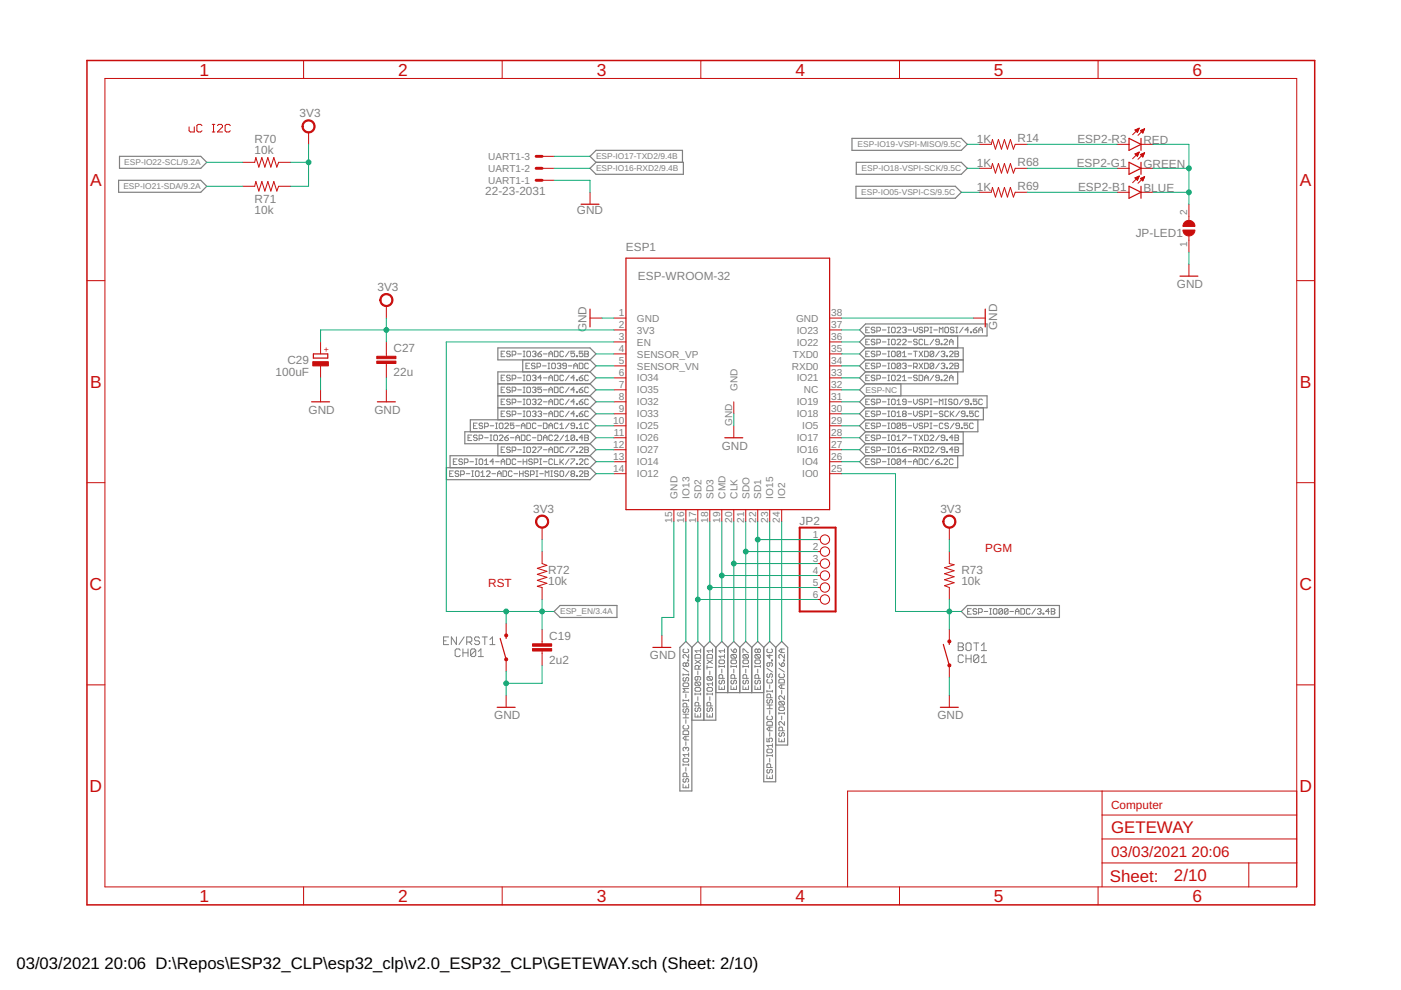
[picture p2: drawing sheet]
<svg xmlns="http://www.w3.org/2000/svg" width="297mm" height="210mm" viewBox="0 0 297 210" stroke-linecap="round" stroke-linejoin="round" font-family="sans-serif">
<defs><g id="words">
<g font-size="3.7" fill="#c90d0c">
<text x="42.3" y="16">1</text>
<text x="84.4" y="16">2</text>
<text x="126.5" y="16">3</text>
<text x="168.6" y="16">4</text>
<text x="210.7" y="16">5</text>
<text x="252.9" y="16">6</text>
<text x="19.1" y="39.4">A</text>
<text x="275.6" y="39.4">A</text>
<text x="19.1" y="82.2">B</text>
<text x="275.6" y="82.2">B</text>
<text x="19" y="125.1">C</text>
<text x="275.5" y="125.1">C</text>
<text x="19" y="167.9">D</text>
<text x="275.5" y="167.9">D</text>
<text x="42.3" y="191.2">1</text>
<text x="84.4" y="191.2">2</text>
<text x="126.5" y="191.2">3</text>
<text x="168.6" y="191.2">4</text>
<text x="210.7" y="191.2">5</text>
<text x="252.9" y="191.2">6</text>
</g>
<g font-size="3.6" fill="#c90d0c">
<text x="235.6" y="176.6">GETEWAY</text>
<text x="235.3" y="186.9">Sheet:</text>
<text x="248.9" y="186.8">2/10</text>
</g>
<g font-size="3.5">
<text x="3.5" y="205.4">03/03/2021</text>
<text x="22.2" y="205.4">20:06 D:\Repos\ESP32_CLP\esp32_clp\v2.0_ESP32_CLP\GETEWAY.sch (Sheet: 2/10)</text>
</g>
<g font-size="3.2" fill="#c90d0c">
<text x="235.6" y="181.7">03/03/2021</text>
<text x="252.6" y="181.7">20:06</text>
</g>
<g font-size="2.5" fill="#808080">
<text x="63.5" y="24.9">3V3</text>
<text x="54" y="32.6">10k</text>
<text x="54" y="30.4">R70</text>
<text x="207.1" y="30.4">1K</text>
<text x="207.1" y="35.4">1K</text>
<text x="215.7" y="30.1">R14</text>
<text x="215.7" y="35.2">R68</text>
<text x="228.3" y="35.4">ESP2-G1</text>
<text x="228.4" y="30.4">ESP2-R3</text>
<text x="242.4" y="30.5">RED</text>
<text x="242.4" y="35.6">GREEN</text>
<text x="102.9" y="41.4">22-23-2031</text>
<text x="207.1" y="40.5">1K</text>
<text x="215.7" y="40.2">R69</text>
<text x="228.6" y="40.5">ESP2-B1</text>
<text x="242.4" y="40.6">BLUE</text>
<text x="54" y="45.3">10k</text>
<text x="54" y="43.1">R71</text>
<text x="122.3" y="45.3">GND</text>
<text x="132.7" y="53.2">ESP1</text>
<text x="240.8" y="50.2">JP-LED1</text>
<text x="135.3" y="59.3">ESP-WROOM-32</text>
<text x="80" y="61.7">3V3</text>
<text x="249.5" y="61.1">GND</text>
<text x="124.3" y="70.4" transform="rotate(-90 124.3 70.4)">GND</text>
<text x="211.4" y="70" transform="rotate(-90 211.4 70)">GND</text>
<text x="61" y="77.1">C29</text>
<text x="83.4" y="74.7">C27</text>
<text x="58.4" y="79.6">100uF</text>
<text x="83.4" y="79.7">22u</text>
<text x="65.4" y="87.7">GND</text>
<text x="79.4" y="87.7">GND</text>
<text x="153" y="95.4">GND</text>
<text x="113" y="108.7">3V3</text>
<text x="169.5" y="111.2">JP2</text>
<text x="199.4" y="108.7">3V3</text>
<text x="116.2" y="124.1">10k</text>
<text x="116.2" y="121.8">R72</text>
<text x="203.8" y="124.1">10k</text>
<text x="203.8" y="121.8">R73</text>
<text x="116.5" y="135.6">C19</text>
<text x="116.5" y="140.7">2u2</text>
<text x="137.8" y="139.8">GND</text>
<text x="104.8" y="152.5">GND</text>
<text x="198.7" y="152.5">GND</text>
</g>
<g font-size="2.5" fill="#c90d0c">
<text x="208.9" y="116.9">PGM</text>
<text x="103.5" y="124.6">RST</text>
<text x="235.6" y="171.5">Computer</text>
</g>
<g font-size="2.1" fill="#808080">
<text x="103.5" y="33.9">UART1-3</text>
<text x="103.5" y="39">UART1-1</text>
<text x="103.5" y="36.4">UART1-2</text>
<text x="251.7" y="45.5" transform="rotate(-90 251.7 45.5)">2</text>
<text x="251.7" y="52.5" transform="rotate(-90 251.7 52.5)">1</text>
<text x="131.2" y="67.1">1</text>
<text x="131.2" y="69.6">2</text>
<text x="135.1" y="68.2">GND</text>
<text x="135.1" y="70.7">3V3</text>
<text x="168.8" y="68.2">GND</text>
<text x="168.9" y="70.7">IO23</text>
<text x="176.2" y="67.1">38</text>
<text x="176.2" y="69.6">37</text>
<text x="131.2" y="72.1">3</text>
<text x="131.2" y="74.7">4</text>
<text x="131.2" y="77.2">5</text>
<text x="135.1" y="73.3">EN</text>
<text x="135.1" y="75.8">SENSOR_VP</text>
<text x="168.1" y="75.8">TXD0</text>
<text x="168.9" y="73.3">IO22</text>
<text x="176.2" y="72.1">36</text>
<text x="176.2" y="74.7">35</text>
<text x="176.2" y="77.2">34</text>
<text x="131.2" y="79.8">6</text>
<text x="131.2" y="82.3">7</text>
<text x="135.1" y="78.3">SENSOR_VN</text>
<text x="135.1" y="80.9">IO34</text>
<text x="135.1" y="83.4">IO35</text>
<text x="156.3" y="82.9" transform="rotate(-90 156.3 82.9)">GND</text>
<text x="167.9" y="78.3">RXD0</text>
<text x="168.9" y="80.9">IO21</text>
<text x="170.5" y="83.4">NC</text>
<text x="176.2" y="79.8">33</text>
<text x="176.2" y="82.3">32</text>
<text x="130" y="89.9">10</text>
<text x="131.2" y="84.8">8</text>
<text x="131.2" y="87.4">9</text>
<text x="135.1" y="86">IO32</text>
<text x="135.1" y="88.5">IO33</text>
<text x="168.9" y="86">IO19</text>
<text x="168.9" y="88.5">IO18</text>
<text x="176.2" y="84.8">31</text>
<text x="176.2" y="87.4">30</text>
<text x="176.2" y="89.9">29</text>
<text x="130" y="95">12</text>
<text x="130.1" y="92.5">11</text>
<text x="135.1" y="91">IO25</text>
<text x="135.1" y="93.6">IO26</text>
<text x="155.2" y="90.3" transform="rotate(-90 155.2 90.3)">GND</text>
<text x="168.9" y="93.6">IO17</text>
<text x="170.1" y="91">IO5</text>
<text x="176.2" y="92.5">28</text>
<text x="176.2" y="95">27</text>
<text x="130" y="97.5">13</text>
<text x="130" y="100.1">14</text>
<text x="135.1" y="96.1">IO27</text>
<text x="135.1" y="98.7">IO14</text>
<text x="135.1" y="101.2">IO12</text>
<text x="168.9" y="96.1">IO16</text>
<text x="170.1" y="98.7">IO4</text>
<text x="170.1" y="101.2">IO0</text>
<text x="176.2" y="97.5">26</text>
<text x="176.2" y="100.1">25</text>
<text x="143.6" y="105.7" transform="rotate(-90 143.6 105.7)">GND</text>
<text x="146.2" y="105.7" transform="rotate(-90 146.2 105.7)">IO13</text>
<text x="148.7" y="105.7" transform="rotate(-90 148.7 105.7)">SD2</text>
<text x="151.3" y="105.7" transform="rotate(-90 151.3 105.7)">SD3</text>
<text x="153.8" y="105.7" transform="rotate(-90 153.8 105.7)">CMD</text>
<text x="156.3" y="105.7" transform="rotate(-90 156.3 105.7)">CLK</text>
<text x="158.9" y="105.7" transform="rotate(-90 158.9 105.7)">SDO</text>
<text x="161.4" y="105.7" transform="rotate(-90 161.4 105.7)">SD1</text>
<text x="164" y="105.7" transform="rotate(-90 164 105.7)">IO15</text>
<text x="166.5" y="105.7" transform="rotate(-90 166.5 105.7)">IO2</text>
<text x="142.5" y="110.8" transform="rotate(-90 142.5 110.8)">15</text>
<text x="145.1" y="110.8" transform="rotate(-90 145.1 110.8)">16</text>
<text x="147.6" y="110.8" transform="rotate(-90 147.6 110.8)">17</text>
<text x="150.1" y="110.8" transform="rotate(-90 150.1 110.8)">18</text>
<text x="152.7" y="110.8" transform="rotate(-90 152.7 110.8)">19</text>
<text x="155.2" y="110.8" transform="rotate(-90 155.2 110.8)">20</text>
<text x="157.8" y="110.8" transform="rotate(-90 157.8 110.8)">21</text>
<text x="160.3" y="110.8" transform="rotate(-90 160.3 110.8)">22</text>
<text x="162.8" y="110.8" transform="rotate(-90 162.8 110.8)">23</text>
<text x="165.4" y="110.8" transform="rotate(-90 165.4 110.8)">24</text>
<text x="172.4" y="114">1</text>
<text x="172.4" y="116.6">2</text>
<text x="172.4" y="119.1">3</text>
<text x="172.4" y="121.7">4</text>
<text x="172.4" y="124.2">5</text>
<text x="172.4" y="126.7">6</text>
</g>
<g font-size="1.8" fill="#808080">
<text x="26.3" y="35.1">ESP-IO22-SCL/9.2A</text>
<text x="126.4" y="33.8">ESP-IO17-TXD2/9.4B</text>
<text x="181.8" y="31.2">ESP-IO19-VSPI-MISO/9.5C</text>
<text x="26.2" y="40.1">ESP-IO21-SDA/9.2A</text>
<text x="126.4" y="36.3">ESP-IO16-RXD2/9.4B</text>
<text x="182.6" y="41.4">ESP-IO05-VSPI-CS/9.5C</text>
<text x="182.7" y="36.3">ESP-IO18-VSPI-SCK/9.5C</text>
<text x="183.5" y="83.3">ESP-NC</text>
<text x="118.7" y="130.3">ESP_EN/3.4A</text>
</g>
<text font-size="1.8" fill="#c90d0c" x="69.8" y="74.6" transform="rotate(-90 69.8 74.6)">+</text>
</g></defs>
<g fill="none" stroke="#808080" stroke-width=".21">
<path d="M106.3 75h.3M107 74.5h-.7v1.1h.7M107 79.5h-.7v1.2h.7M108.2 74.7l-.2-.2h-.4l-.2 .3 .2 .2h.4l.2 .4-.2 .2h-.4l-.2-.2M108.2 79.7l-.2-.2h-.4l-.2 .4 .2 .2h.4l.2 .4-.2 .2h-.4l-.2-.2M108.6 75.2h.6l.2-.2v-.3l-.2-.2h-.6v1.1M109.7 75h.8M110.9 74.5h.4M110.9 75.6h.4M110.9 79.5h.4M111.1 74.5v1.1M111.1 79.5v1.2"/>
<path d="M111.5 77.6h.4M111.9 74.5h.4l.2 .2v.7l-.2 .2h-.4l-.2-.2v-.7zM111.9 79.5h.4l.2 .2v.8l-.2 .2h-.4l-.2-.2v-.8zM112.3 77h-.8v1.2h.8M112.9 74.7l.2-.2h.4l.1 .2-.1 .3M112.9 79.7l.2-.2h.4l.1 .2-.1 .4M113.3 75h.2M113.5 75l.1 .2-.1 .4h-.4l-.2-.2M113.5 77.2l-.2-.2h-.4l-.2 .2 .2 .4h.4l.2 .2-.2 .4h-.4l-.2-.2M113.9 77.8h.5l.2-.2v-.4l-.2-.2h-.5v1.2M114 75h.6l.2 .4-.2 .2h-.4l-.2-.2zM114.8 74.5l-.8 .5"/>
<path d="M115 77.6h.8M115.2 75h.8M116.2 77h.4M116.2 78.2h.4M116.4 75h.8M116.4 75.6v-.8l.4-.3 .4 .3v.8M116.4 77v1.2M117 77.2l.2-.2h.3l.3 .2v.8l-.3 .2h-.3l-.2-.2zM117.5 74.5h.6l.2 .2v.7l-.2 .2h-.6zM117.5 79.5h.6l.2 .2v.8l-.2 .2h-.6zM118.1 77.2l.2-.2h.4l.2 .2-.2 .4M118.5 77.6h.2"/>
<path d="M118.7 77.6l.2 .2-.2 .4h-.4l-.2-.2M119.5 74.7l-.2-.2h-.4l-.2 .2v.7l.2 .2h.4l.2-.2M119.5 79.7l-.2-.2h-.4l-.2 .2v.8l.2 .2h.4l.2-.2M120.1 77.6h-.6l-.2-.2 .2-.4h.4l.2 .2v.8l-.2 .2h-.4l-.2-.2M120.5 77.6h.7M120.7 74.5l-.8 1.1M120.7 79.5l-.8 1.2M121.6 78.2v-.8l.4-.4 .4 .4v.8M121.6 77.6h.8M121.8 74.5h-.7v.5l.4-.2 .3 .2v.4l-.2 .2h-.4l-.1-.2M122.2 75.4h.2v.2h-.2zM122.8 77h.6l.2 .2v.8l-.2 .2h-.6z"/>
<path d="M123.6 74.5h-.8v.5l.4-.2 .4 .2v.4l-.2 .2h-.4l-.2-.2M123.6 79.5l-.8 .6M124 74.5h.6l.2 .2-.2 .3 .2 .4-.2 .2h-.6zM124 75h.6M124.8 77.2l-.2-.2h-.4l-.2 .2v.8l.2 .2h.4l.2-.2M124.8 79.7l-.2-.2h-.4l-.2 .2v.8l.2 .2h.4l.2-.2M183.6 75h.3M183.6 77.6h.3M183.6 72.5h.3M183.6 70h.3M184.3 74.5h-.7v1.1h.7M184.3 77h-.7v1.2h.7"/>
<path d="M184.3 79.5h-.7v1.2h.7M184.3 69.4h-.7v1.1h.7M184.3 71.9h-.7v1.2h.7M185.5 74.7l-.2-.2h-.4l-.2 .2 .2 .3h.4l.2 .2-.2 .4h-.4l-.2-.2M185.5 77.2l-.2-.2h-.4l-.2 .2 .2 .4h.4l.2 .2-.2 .4h-.4l-.2-.2M185.5 79.7l-.2-.2h-.4l-.2 .2 .2 .4h.4l.2 .2-.2 .4h-.4l-.2-.2M185.5 69.6l-.2-.2h-.4l-.2 .2 .2 .4h.4l.2 .2-.2 .3h-.4l-.2-.1M185.5 72.1l-.2-.2h-.4l-.2 .2 .2 .4h.4l.2 .2-.2 .4h-.4l-.2-.2M185.9 75.2h.6l.2-.2v-.3l-.2-.2h-.6v1.1M185.9 77.8h.6l.2-.2v-.4l-.2-.2h-.6v1.2M185.9 70.2h.6l.2-.2v-.4l-.2-.2h-.6v1.1M185.9 72.7h.6l.2-.2v-.4l-.2-.2h-.6v1.2"/>
<path d="M187.1 75h.8M187.1 77.6h.8M187.1 72.5h.8M187.1 70h.8M188.2 74.5h.4M188.2 75.6h.4M188.2 77h.4M188.2 78.2h.4M188.2 79.5h.4M188.2 71.9h.4M188.2 73.1h.4M188.2 69.4h.4"/>
<path d="M188.2 70.5h.4M188.4 69.4v1.1M188.4 71.9v1.2M188.4 74.5v1.1M188.4 77v1.2M188.4 79.5v1.2M189 74.7l.2-.2h.4l.2 .2v.7l-.2 .2h-.4l-.2-.2zM189 77.2l.2-.2h.4l.2 .2v.8l-.2 .2h-.4l-.2-.2zM189 79.7l.2-.2h.4l.2 .2v.8l-.2 .2h-.4l-.2-.2zM189 69.6l.2-.2h.4l.2 .2v.8l-.2 .1h-.4l-.2-.1zM189 72.1l.2-.2h.4l.2 .2v.8l-.2 .2h-.4l-.2-.2zM190.2 79.7l.2-.2h.4l.2 .2v.2l-.8 .8h.8"/>
<path d="M190.2 69.6l.2-.2h.4l.2 .2v.2l-.8 .7h.8M190.2 72.1l.2-.2h.4l.2 .2v.2l-.8 .8h.8M191 74.7l-.2-.2h-.4l-.2 .2v.7M191 74.7v.7l-.2 .2h-.4l-.2-.2M191 77.2l-.2-.2h-.4l-.2 .2v.8M191 77.2v.8l-.2 .2h-.4l-.2-.2M191 77.2l-.8 .8M191 74.7l-.8 .7M191.3 75.6h.8M191.3 77.2l.2-.2h.4l.2 .2-.2 .4M191.3 69.6l.2-.2h.4l.2 .2-.2 .4M191.3 72.1l.2-.2h.4l.2 .2v.2l-.8 .8h.8"/>
<path d="M191.3 79.9l.4-.4v1.2M191.3 74.8l.4-.3v1.1M191.7 77.6h.2M191.7 70h.2M191.9 77.6l.2 .2-.2 .4h-.4l-.2-.2M191.9 70l.2 .2-.2 .3h-.4l-.2-.1M192.5 75h.8M192.5 77.6h.8M192.5 72.5h.8M192.5 70h.8M193.7 74.5h.8M193.7 77.8h.6l.2-.2v-.4l-.2-.2h-.6v1.2"/>
<path d="M193.7 69.4v.8l.4 .3 .4-.3v-.8M194.1 74.5v1.1M194.1 77.8l.4 .4M194.5 79.7l-.2-.2h-.4l-.2 .4 .2 .2h.4l.2 .4-.2 .2h-.4l-.2-.2M194.5 72.1l-.2-.2h-.4l-.2 .4 .2 .2h.4l.2 .4-.2 .2h-.4l-.2-.2M194.9 79.5h.6l.1 .2v.8l-.1 .2h-.6zM194.9 77l.7 1.2M194.9 74.5l.7 1.1M195.6 69.6l-.1-.2h-.4l-.2 .2 .2 .4h.4l.1 .2-.1 .3h-.4l-.2-.1M195.6 72.1l-.1-.2h-.4l-.2 .2v.8l.2 .2h.4l.1-.2M195.6 77l-.7 1.2M195.6 74.5l-.7 1.1"/>
<path d="M196 74.5h.6l.2 .2v.7l-.2 .2h-.6zM196 77h.6l.2 .2v.8l-.2 .2h-.6zM196 70.2h.6l.2-.2v-.4l-.2-.2h-.6v1.1M196 71.9v1.2h.8M197.2 69.4h.4M197.2 70.5h.4M197.4 69.4v1.1M198 74.7l-.2-.2h-.4l-.2 .2v.7M198 74.7v.7l-.2 .2h-.4l-.2-.2M198 77.2l-.2-.2h-.4l-.2 .2v.8M198 77.2v.8l-.2 .2h-.4l-.2-.2M198 77.2l-.8 .8"/>
<path d="M198 79.5l-.8 1.2M198 74.7l-.8 .7M198 71.9l-.8 1.2M198 70h.8M199.2 72.5h-.6l-.2-.2 .2-.4h.3l.3 .2v.8l-.3 .2h-.3l-.2-.2M199.2 70.5v-1.1l.3 .4 .4-.4v1.1M199.2 77l-.8 1.2M199.2 74.5l-.8 1.1M199.5 74.7l.2-.2h.4l.2 .2-.2 .3M199.5 77.2l.2-.2h.4l.2 .2-.2 .4M199.5 72.9h.2v.2h-.2zM199.9 75h.2"/>
<path d="M199.9 77.6h.2M200.1 75l.2 .2-.2 .4h-.4l-.2-.2M200.1 77.6l.2 .2-.2 .4h-.4l-.2-.2M200.1 79.7l.2-.2h.4l.2 .2v.2l-.8 .8h.8M200.1 72.1l.2-.2h.4l.2 .2v.2l-.8 .8h.8M200.5 69.4h.4l.2 .2v.8l-.2 .1h-.4l-.2-.1v-.8zM200.7 75.4h.2v.2h-.2zM200.7 78h.2v.2h-.2zM201.3 74.7l.2-.2h.4l.2 .2v.1l-.8 .8h.8M201.3 77.2l.2-.2h.4l.2 .2v.2l-.8 .8h.8M201.3 73.1v-.8l.4-.4 .4 .4v.8M201.3 72.5h.8"/>
<path d="M202.3 69.6l-.2-.2h-.4l-.2 .2 .2 .4h.4l.2 .2-.2 .3h-.4l-.2-.1M202.5 74.5h.6l.1 .2-.1 .3 .1 .4-.1 .2h-.6zM202.5 75h.6M202.5 77h.6l.1 .2-.1 .4 .1 .4-.1 .2h-.6zM202.5 77.6h.6M202.6 69.4h.5M202.6 70.5h.5M202.8 69.4v1.1M204.2 69.4l-.8 1.1M205.4 70h-.8l.6-.6v1.1M205.8 70.4h.2v.1h-.2zM206.4 70h.5l.2 .4-.2 .1h-.4l-.1-.1z"/>
<path d="M207.1 69.4l-.7 .6M207.5 70.5v-.7l.4-.4 .4 .4v.7M207.5 70h.8M96.1 97.9h.4M96.1 99.8h-.8v1.2h.8M96.9 97.3h-.8v1.2h.8M98.1 97.5l-.2-.2h-.4l-.2 .4 .2 .2h.4l.2 .4-.2 .2h-.4l-.2-.2M98.4 98.1h.6l.2-.2v-.4l-.2-.2h-.6v1.2M99.2 92.8h.4M99.6 97.9h.8M100 92.2h-.8v1.2h.8M100 99.8h.4"/>
<path d="M100.2 99.8v1.2M100.4 90.3h.4M100.8 97.3h.4M100.8 98.5h.4M101 99.8h.4l.2 .3v.7l-.2 .2h-.4l-.2-.2v-.7zM101 97.3v1.2M101.2 89.7h-.8v1.2h.8M101.2 92.4l-.2-.2h-.4l-.2 .2 .2 .4h.4l.2 .2-.2 .4h-.4l-.2-.2M101.6 93h.6l.1-.2v-.4l-.1-.2h-.6v1.2M101.8 97.3h.4l.1 .2v.8l-.1 .2h-.4l-.2-.2v-.8zM102.3 89.9l-.1-.2h-.4l-.2 .2 .2 .4h.4l.1 .2-.1 .4h-.4l-.2-.2M102.7 90.5h.6l.2-.2v-.4l-.2-.2h-.6v1.2"/>
<path d="M102.7 92.8h.8M102.7 98.5h.8M102.7 97.7l.4-.4v1.2M103.9 90.3h.8M103.9 92.2h.4M103.9 93.4h.4M104.1 92.2v1.2M104.7 92.4l.2-.2h.4l.2 .2v.8l-.2 .2h-.4l-.2-.2zM104.7 97.9h-.8l.6-.6v1.2M105.1 89.7h.4M105.1 90.9h.4M105.1 97.9h.8"/>
<path d="M105.3 89.7v1.2M105.9 89.9l.1-.2h.4l.2 .2v.8l-.2 .2h-.4l-.1-.2zM105.9 92.4l.1-.2h.4l.2 .2v.2l-.7 .8h.7M106.3 98.5v-.8l.3-.4 .4 .4v.8M106.3 80.1h.3M106.3 82.7h.3M106.3 85.2h.3M106.3 87.7h.3M106.3 95.4h.3M106.3 97.9h.7M106.6 99.8h.6l.2 .3v.7l-.2 .2h-.6zM107 82.1h-.7v1.1h.7"/>
<path d="M107 84.6h-.7v1.2h.7M107 87.2h-.7v1.1h.7M107 94.8h-.7v1.1h.7M107 92.8h.6l.2 .4-.2 .2h-.4l-.2-.2zM107 89.9l.2-.2h.4l.2 .2v.2l-.8 .8h.8M107.4 97.3h.6l.2 .2v.8l-.2 .2h-.6zM107.8 92.2l-.8 .6M108.2 82.3l-.2-.2h-.4l-.2 .4 .2 .2h.4l.2 .4-.2 .1h-.4l-.2-.1M108.2 84.8l-.2-.2h-.4l-.2 .4 .2 .2h.4l.2 .4-.2 .2h-.4l-.2-.2M108.2 87.4l-.2-.2h-.4l-.2 .3 .2 .2h.4l.2 .4-.2 .2h-.4l-.2-.2M108.2 95l-.2-.2h-.4l-.2 .4 .2 .2h.4l.2 .4-.2 .1h-.4l-.2-.1M108.2 92.8h.8"/>
<path d="M108.6 80.3h.6l.2-.2v-.4l-.2-.2h-.6v1.2M108.6 82.9h.6l.2-.2v-.4l-.2-.2h-.6v1.1M108.6 85.4h.6l.2-.2v-.4l-.2-.2h-.6v1.2M108.6 87.9h.6l.2-.2v-.3l-.2-.2h-.6v1.1M108.6 95.5h.6l.2-.1v-.4l-.2-.2h-.6v1.1M109 89.7h-.8v.6l.4-.2 .4 .2v.4l-.2 .2h-.4l-.2-.2M109.4 97.5l-.2-.2h-.4l-.2 .2v.8l.2 .2h.4l.2-.2M109.4 93.4v-.8l.3-.4 .5 .4v.8M109.4 90.3h.8M109.4 92.8h.8M109.7 80.1h.8M109.7 82.7h.8"/>
<path d="M109.7 85.2h.8M109.7 87.7h.8M109.7 95.4h.8M109.7 97.9h.8M110.2 99.8v1.2M110.5 90.9v-.8l.4-.4 .4 .4v.8M110.5 90.3h.8M110.5 92.2h.6l.2 .2v.8l-.2 .2h-.6zM110.9 80.7h.4M110.9 82.1h.4M110.9 83.2h.4M110.9 84.6h.4"/>
<path d="M110.9 85.8h.4M110.9 87.2h.4M110.9 88.3h.4M110.9 94.8h.4M110.9 95.9h.4M110.9 97.9h.8M110.9 97.3v1.2M110.9 99.8v1.2M111.1 82.1v1.1M111.1 84.6v1.2M111.1 87.2v1.1M111.1 94.8v1.1"/>
<path d="M111.7 89.7h.6l.2 .2v.8l-.2 .2h-.6zM111.7 97.3v1.2M111.9 82.1h.4l.2 .2v.8l-.2 .1h-.4l-.2-.1v-.8zM111.9 84.6h.4l.2 .2v.8l-.2 .2h-.4l-.2-.2v-.8zM111.9 87.2h.4l.2 .2v.7l-.2 .2h-.4l-.2-.2v-.7zM111.9 94.8h.4l.2 .2v.8l-.2 .1h-.4l-.2-.1v-.8zM112.5 92.4l-.2-.2h-.4l-.2 .2v.8l.2 .2h.4l.2-.2M112.9 82.3l.2-.2h.4l.1 .2-.1 .4M112.9 84.8l.2-.2h.4l.1 .2-.1 .4M112.9 87.4l.2-.2h.4l.1 .2-.1 .3M112.9 95l.2-.2h.4l.1 .2v.2l-.7 .7h.7M112.9 97.5l-.2-.2h-.4l-.2 .4 .2 .2h.4l.2 .4-.2 .2h-.4l-.2-.2"/>
<path d="M112.9 92.8h.7M113.3 98.1h.6l.1-.2v-.4l-.1-.2h-.6v1.2M113.3 80.1h.2M113.3 82.7h.2M113.3 85.2h.2M113.3 87.7h.2M113.5 80.1l.1 .2-.1 .4h-.4l-.2-.2M113.5 82.7l.1 .2-.1 .3h-.4l-.2-.1M113.5 85.2l.1 .2-.1 .4h-.4l-.2-.2M113.5 87.7l.1 .2-.1 .4h-.4l-.2-.2M113.6 89.9l-.1-.2h-.4l-.2 .2v.8l.2 .2h.4l.1-.2M113.6 99.8h.4"/>
<path d="M113.9 99.8v1.2M114 92.2h.6l.2 .2v.8l-.2 .2h-.6zM114 94.8h.8v.2l-.8 .8v.1M114 84.8l.2-.2h.4l.2 .2v.2l-.8 .8h.8M114 87.4l.2-.2h.4l.2 .2-.2 .3M114 90.3h.8M114.4 87.7h.2M114.4 97.3h.4M114.4 98.5h.4M114.6 87.7l.2 .2-.2 .4h-.4l-.2-.2M114.6 97.3v1.2M114.8 82.1h-.8v.6l.4-.2 .4 .2v.4l-.2 .1h-.4l-.2-.1"/>
<path d="M114.8 80.1h-.8l.6-.6v1.2M115.2 80.1h.8M115.2 82.7h.8M115.2 89.7h.6l.2 .2v.8l-.2 .2h-.6zM115.2 85.2h.8M115.2 87.7h.8M115.2 93.4v-.8l.4-.4 .4 .4v.8M115.2 92.8h.8M115.2 95.4h.8M115.2 97.9h.8M116.4 80.7v-.8l.4-.4 .4 .4v.8M116.4 83.2v-.7l.4-.4 .4 .4v.7"/>
<path d="M116.4 85.8v-.8l.4-.4 .4 .4v.8M116.4 88.3v-.8l.4-.3 .4 .3v.8M116.4 90.9v-.8l.4-.4 .4 .4v.8M116.4 95.9v-.7l.4-.4 .4 .4v.7M116.4 80.1h.8M116.4 82.7h.8M116.4 85.2h.8M116.4 87.7h.8M116.4 90.3h.8M116.4 95.4h.8M116.8 99.8h.4M117 99.8v1.2"/>
<path d="M117.2 92.4l-.2-.2h-.4l-.2 .2v.8l.2 .2h.4l.2-.2M117.2 97.5l-.2-.2h-.4l-.2 .2v.8l.2 .2h.4l.2-.2M117.5 82.1h.6l.2 .2v.8l-.2 .1h-.6zM117.5 84.6h.6l.2 .2v.8l-.2 .2h-.6zM117.5 87.2h.6l.2 .2v.7l-.2 .2h-.6zM117.5 94.8h.6l.2 .2v.8l-.2 .1h-.6zM117.5 97.3v1.2h.8M117.5 92.4l.3-.2h.3l.2 .2v.2l-.8 .8h.8M118.3 89.9l-.2-.2h-.3l-.3 .2v.8l.3 .2h.3l.2-.2M118.7 97.3v1.2M118.7 90.9h.8M118.7 90.1l.4-.4v1.2"/>
<path d="M118.9 99.8h.4l.2 .3v.7l-.2 .2h-.4l-.2-.2v-.7zM118.9 97.9l.6 .6M119.5 84.8l-.2-.2h-.4l-.2 .2v.8l.2 .2h.4l.2-.2M119.5 82.3l-.2-.2h-.4l-.2 .2v.8l.2 .1h.4l.2-.1M119.5 87.4l-.2-.2h-.4l-.2 .2v.7l.2 .2h.4l.2-.2M119.5 95l-.2-.2h-.4l-.2 .2v.8l.2 .1h.4l.2-.1M119.5 92.2l-.8 1.2M119.5 97.3l-.8 .8M119.9 92.6l.4-.4v1.2M119.9 93.4h.8M120.7 82.1l-.8 1.1M120.7 84.6l-.8 1.2"/>
<path d="M120.7 87.2l-.8 1.1M120.7 89.7l-.8 1.2M120.7 94.8l-.8 1.1M120.7 97.3l-.8 1.2M120.7 99.8l-.8 1.2M121.1 94.8h.7v.2l-.7 .8v.1M121.1 97.3h.7v.2l-.7 .8v.2M121.8 90.3h-.6l-.1-.2 .1-.4h.4l.2 .2v.8l-.2 .2h-.4l-.1-.2M121.8 92.4l-.2-.2h-.4l-.1 .2v.8M121.8 92.4v.8l-.2 .2h-.4l-.1-.2M121.8 80.1h-.7l.5-.6v1.2M121.8 82.7h-.7l.5-.6v1.1"/>
<path d="M121.8 85.2h-.7l.5-.6v1.2M121.8 87.7h-.7l.5-.5v1.1M121.8 92.4l-.7 .8M122.2 80.5h.2v.2h-.2zM122.2 83.1h.2v.1h-.2zM122.2 85.6h.2v.2h-.2zM122.2 88.1h.2v.2h-.2zM122.2 90.7h.2v.2h-.2zM122.2 93.2h.2v.2h-.2zM122.2 95.8h.2v.1h-.2zM122.2 98.3h.2v.2h-.2zM122.8 80.1h.6l.2 .4-.2 .2h-.4l-.2-.2z"/>
<path d="M122.8 82.7h.6l.2 .4-.2 .1h-.4l-.2-.1zM122.8 85.2h.6l.2 .4-.2 .2h-.4l-.2-.2zM122.8 87.7h.6l.2 .4-.2 .2h-.4l-.2-.2zM122.8 95l.2-.2h.4l.2 .2v.2l-.8 .7h.8M122.8 97.5l.2-.2h.4l.2 .2v.2l-.8 .8h.8M122.8 90.1l.4-.4v1.2M122.8 90.9h.8M123.6 82.1l-.8 .6M123.6 84.6l-.8 .6M123.6 87.2l-.8 .5M123.6 92.8h-.8l.6-.6v1.2M124 92.2h.6l.2 .2-.2 .4 .2 .4-.2 .2h-.6z"/>
<path d="M124 94.8h.6l.2 .2-.2 .4 .2 .4-.2 .1h-.6zM124 99.8h.6l.2 .3-.2 .3 .2 .4-.2 .2h-.6zM124 92.8h.6M124 95.4h.6M124.8 97.5l-.2-.2h-.4l-.2 .2v.8l.2 .2h.4l.2-.2M124.8 82.3l-.2-.2h-.4l-.2 .2v.8l.2 .1h.4l.2-.1M124.8 84.8l-.2-.2h-.4l-.2 .2v.8l.2 .2h.4l.2-.2M124.8 87.4l-.2-.2h-.4l-.2 .2v.7l.2 .2h.4l.2-.2M124.8 89.9l-.2-.2h-.4l-.2 .2v.8l.2 .2h.4l.2-.2M183.6 80.1h.3M183.6 85.2h.3M183.6 87.7h.3"/>
<path d="M183.6 90.3h.3M183.6 92.8h.3M183.6 95.4h.3M183.6 97.9h.3M184.3 84.6h-.7v1.2h.7M184.3 87.2h-.7v1.1h.7M184.3 89.7h-.7v1.2h.7M184.3 92.2h-.7v1.2h.7M184.3 94.8h-.7v1.1h.7M184.3 97.3h-.7v1.2h.7M185.5 84.8l-.2-.2h-.4l-.2 .2 .2 .4h.4l.2 .2-.2 .4h-.4l-.2-.2M185.5 87.4l-.2-.2h-.4l-.2 .2 .2 .3h.4l.2 .2-.2 .4h-.4l-.2-.2"/>
<path d="M185.5 89.9l-.2-.2h-.4l-.2 .2 .2 .4h.4l.2 .2-.2 .4h-.4l-.2-.2M185.5 92.4l-.2-.2h-.4l-.2 .2 .2 .4h.4l.2 .2-.2 .4h-.4l-.2-.2M185.5 95l-.2-.2h-.4l-.2 .2 .2 .4h.4l.2 .1-.2 .4h-.4l-.2-.1M185.5 97.5l-.2-.2h-.4l-.2 .4 .2 .2h.4l.2 .4-.2 .2h-.4l-.2-.2M185.9 80.3h.6l.2-.2v-.4l-.2-.2h-.6v1.2M185.9 85.4h.6l.2-.2v-.4l-.2-.2h-.6v1.2M185.9 87.9h.6l.2-.2v-.3l-.2-.2h-.6v1.1M185.9 90.5h.6l.2-.2v-.4l-.2-.2h-.6v1.2M185.9 93h.6l.2-.2v-.4l-.2-.2h-.6v1.2M185.9 95.5h.6l.2-.1v-.4l-.2-.2h-.6v1.1M185.9 98.1h.6l.2-.2v-.4l-.2-.2h-.6v1.2M187.1 80.1h.8"/>
<path d="M187.1 85.2h.8M187.1 87.7h.8M187.1 90.3h.8M187.1 92.8h.8M187.1 95.4h.8M187.1 97.9h.8M188.2 80.7h.4M188.2 84.6h.4M188.2 85.8h.4M188.2 87.2h.4M188.2 88.3h.4M188.2 89.7h.4"/>
<path d="M188.2 90.9h.4M188.2 92.2h.4M188.2 93.4h.4M188.2 94.8h.4M188.2 95.9h.4M188.2 97.3h.4M188.2 98.5h.4M188.4 84.6v1.2M188.4 87.2v1.1M188.4 89.7v1.2M188.4 92.2v1.2M188.4 94.8v1.1"/>
<path d="M188.4 97.3v1.2M189 84.8l.2-.2h.4l.2 .2v.8l-.2 .2h-.4l-.2-.2zM189 87.4l.2-.2h.4l.2 .2v.7l-.2 .2h-.4l-.2-.2zM189 89.9l.2-.2h.4l.2 .2v.8l-.2 .2h-.4l-.2-.2zM189 92.4l.2-.2h.4l.2 .2v.8l-.2 .2h-.4l-.2-.2zM189 95l.2-.2h.4l.2 .2v.8l-.2 .1h-.4l-.2-.1zM189.2 97.3h.4l.2 .2v.8l-.2 .2h-.4l-.2-.2v-.8zM190.2 85.8h.8M190.2 88.3h.8M190.2 93.4h.8M190.2 95.9h.8M190.2 95.2l.4-.4v1.1"/>
<path d="M190.2 85l.4-.4v1.2M190.2 87.5l.4-.3v1.1M190.2 92.6l.4-.4v1.2M191 89.9l-.2-.2h-.4l-.2 .2v.8M191 89.9v.8l-.2 .2h-.4l-.2-.2M191 97.5l-.2-.2h-.4l-.2 .2v.8M191 97.5v.8l-.2 .2h-.4l-.2-.2M191 97.5l-.8 .8M191 89.9l-.8 .8M191.3 80.7h.8M191.3 92.2h.8v.2l-.8 .8v.2M191.3 95.4h.6l.2 .4-.2 .1h-.4l-.2-.1z"/>
<path d="M191.5 87.7l-.2-.2 .2-.3h.4l.2 .2-.2 .3M191.5 87.7l-.2 .2 .2 .4h.4l.2-.2-.2-.4M191.5 87.7h.4M192.1 85.2h-.6l-.2-.2 .2-.4h.4l.2 .2v.8l-.2 .2h-.4l-.2-.2M192.1 89.7h-.8v.6l.4-.2 .4 .2v.4l-.2 .2h-.4l-.2-.2M192.1 97.9h-.8l.6-.6v1.2M192.1 94.8l-.8 .6M192.5 80.1h.8M192.5 85.2h.8M192.5 87.7h.8M192.5 90.3h.8M192.5 92.8h.8"/>
<path d="M192.5 95.4h.8M192.5 97.9h.8M193.7 92.2h.8M193.7 95.5h.6l.2-.1v-.4l-.2-.2h-.6v1.1M193.7 97.9h.8M193.7 84.6v.8l.4 .4 .4-.4v-.8M193.7 87.2v.7l.4 .4 .4-.4v-.7M193.7 89.7v.8l.4 .4 .4-.4v-.8M193.7 98.5v-.8l.4-.4 .4 .4v.8M194.1 95.5l.4 .4M194.1 92.2v1.2M194.9 97.3h.6l.1 .2v.8l-.1 .2h-.6z"/>
<path d="M194.9 94.8l.7 1.1M194.9 92.2l.7 1.2M195.6 84.8l-.1-.2h-.4l-.2 .2 .2 .4h.4l.1 .2-.1 .4h-.4l-.2-.2M195.6 87.4l-.1-.2h-.4l-.2 .2 .2 .3h.4l.1 .2-.1 .4h-.4l-.2-.2M195.6 89.9l-.1-.2h-.4l-.2 .2 .2 .4h.4l.1 .2-.1 .4h-.4l-.2-.2M195.6 94.8l-.7 1.1M195.6 92.2l-.7 1.2M196 80.1h.8M196 85.4h.6l.2-.2v-.4l-.2-.2h-.6v1.2M196 87.9h.6l.2-.2v-.3l-.2-.2h-.6v1.1M196 90.5h.6l.2-.2v-.4l-.2-.2h-.6v1.2M196 92.2h.6l.2 .2v.8l-.2 .2h-.6z"/>
<path d="M196 94.8h.6l.2 .2v.8l-.2 .1h-.6zM196 80.7v-.8l.4-.4 .4 .4v.8M196.8 97.5l-.2-.2h-.4l-.2 .2v.8l.2 .2h.4l.2-.2M197.2 84.6h.4M197.2 85.8h.4M197.2 87.2h.4M197.2 88.3h.4M197.2 89.7h.4M197.2 90.9h.4M197.2 92.4l.2-.2h.4l.2 .2v.2l-.8 .8h.8M197.2 95l.2-.2h.4l.2 .2v.2l-.8 .7h.8M197.4 84.6v1.2"/>
<path d="M197.4 87.2v1.1M197.4 89.7v1.2M198 85.2h.8M198 87.7h.8M198 90.3h.8M198 97.3l-.8 1.2M198.4 97.9h.5l.3 .4-.3 .2h-.3l-.2-.2zM199.2 80.1h-.6l-.2-.2 .2-.4h.3l.3 .2v.8l-.3 .2h-.3l-.2-.2M199.2 85.8v-1.2l.3 .4 .4-.4v1.2M199.2 97.3l-.8 .6M199.2 94.8l-.8 1.1M199.2 92.2l-.8 1.2"/>
<path d="M199.5 80.5h.2v.2h-.2zM199.5 98.3h.2v.2h-.2zM199.9 87.4l-.2-.2h-.4l-.1 .2 .1 .3h.4l.2 .2-.2 .4h-.4l-.1-.2M199.9 89.9l-.2-.2h-.4l-.1 .2v.8l.1 .2h.4l.2-.2M200.1 97.5l.2-.2h.4l.2 .2v.2l-.8 .8h.8M200.3 84.6h.4M200.3 85.8h.4M200.3 92.8h-.6l-.2-.2 .2-.4h.4l.2 .2v.8l-.2 .2h-.4l-.2-.2M200.3 95.4h-.6l-.2-.2 .2-.4h.4l.2 .2v.8l-.2 .1h-.4l-.2-.1M200.5 84.6v1.2M200.7 93.2h.2v.2h-.2zM200.7 95.8h.2v.1h-.2z"/>
<path d="M201.1 87.4l-.2-.2h-.4l-.2 .2v.7l.2 .2h.4l.2-.2M201.1 89.9l-.2-.2h-.4l-.2 .2 .2 .4h.4l.2 .2v.2l-.2 .2h-.4l-.2-.2M201.3 80.1h.8M201.3 80.7v-.8l.4-.4 .4 .4v.8M201.5 87.2v1.1M201.7 87.7l.6 .6M201.9 84.8l-.2-.2h-.4l-.2 .2 .2 .4h.4l.2 .2-.2 .4h-.4l-.2-.2M202.1 92.8h-.8l.6-.6v1.2M202.1 95.4h-.8l.6-.6v1.1M202.1 97.5l-.2-.2h-.4l-.2 .2v.8l.2 .2h.4l.2-.2M202.3 89.7l-.8 1.2M202.3 87.2l-.8 .7"/>
<path d="M202.5 84.6h.3l.3 .2v.8l-.3 .2h-.3l-.2-.2v-.8zM202.5 92.2h.6l.1 .2-.1 .4 .1 .4-.1 .2h-.6zM202.5 92.8h.6M202.5 94.8h.6l.1 .2-.1 .4 .1 .4-.1 .1h-.6zM202.5 95.4h.6M203.4 90.3h-.6l-.2-.2 .2-.4h.4l.2 .2v.8l-.2 .2h-.4l-.2-.2M203.4 87.2l-.8 1.1M203.8 90.7h.2v.2h-.2zM204.2 84.6l-.8 1.2M204.6 87.7h-.6l-.2-.2 .2-.3h.4l.2 .2v.7l-.2 .2h-.4l-.2-.2M205 88.1h.2v.2h-.2zM205.2 89.7h-.8v.6l.4-.2 .4 .2v.4l-.2 .2h-.4l-.2-.2"/>
<path d="M205.4 85.2h-.6l-.2-.2 .2-.4h.4l.2 .2v.8l-.2 .2h-.4l-.2-.2M205.8 85.6h.2v.2h-.2zM206.4 87.2h-.8v.5l.4-.2 .4 .2v.4l-.2 .2h-.4l-.2-.2M206.4 89.9l-.2-.2h-.4l-.2 .2v.8l.2 .2h.4l.2-.2M207.1 84.6h-.7v.6l.4-.2 .3 .2v.4l-.2 .2h-.4l-.1-.2M207.5 87.4l-.2-.2h-.4l-.1 .2v.7l.1 .2h.4l.2-.2M208.3 84.8l-.2-.2h-.4l-.2 .2v.8l.2 .2h.4l.2-.2M95.3 100.4h.4M97.3 100.1l-.2-.3h-.4l-.2 .3 .2 .3h.4l.2 .2-.2 .4h-.4l-.2-.2M97.7 100.6h.6l.1-.2v-.3l-.1-.3h-.6v1.2M98.8 100.4h.8M100 101h.4"/>
<path d="M102 100.2l.3-.4v1.2M102 101h.7M103.1 100.1l.2-.3h.4l.2 .3v.1l-.8 .8h.8M104.3 100.4h.8M105.5 101v-.8l.4-.4 .4 .4v.8M105.5 100.4h.8M108.6 100.1l-.2-.3h-.4l-.2 .3v.7l.2 .2h.4l.2-.2M109 100.4h.7M110.2 100.4h.7M112.1 100.1l-.2-.3h-.4l-.2 .4 .2 .2h.4l.2 .4-.2 .2h-.4l-.2-.2M112.5 100.6h.6l.2-.2v-.3l-.2-.3h-.6v1.2M113.6 101h.4"/>
<path d="M114.4 100.4h.8M115.6 101v-1.2l.4 .4 .4-.4v1.2M116.8 101h.4M118.3 100.1l-.2-.3h-.3l-.3 .3 .3 .3h.3l.2 .2-.2 .4h-.3l-.3-.2M121.2 100.4l-.1-.2 .1-.4h.4l.2 .3-.2 .3M121.2 100.4l-.1 .2 .1 .4h.4l.2-.2-.2-.4M121.2 100.4h.4M122.2 100.8h.2v.2h-.2zM122.8 100.1l.2-.3h.4l.2 .3v.1l-.8 .8h.8M124 100.4h.6M94 135.9h.6M95.1 135h-1.1v1.7h1.1"/>
<path d="M96.8 135v1.7l-1.1-1.7v1.7M97.6 137.9l-.3-.3h-.5l-.3 .3v1l.3 .3h.5l.3-.3M98.1 137.6v1.6M98.1 138.4h1.1M98.4 135l-1.1 1.7M99 136.1h.8l.2-.2v-.6l-.2-.3h-.8v1.7M99.2 137.6v1.6M99.5 136.1l.5 .6M100.9 137.9l-.3-.3h-.5l-.3 .3v1M100.9 137.9v1l-.3 .3h-.5l-.3-.3M100.9 137.9l-1.1 1M101.4 139.2h1.1"/>
<path d="M101.4 138.1l.6-.5v1.6M101.7 135.3l-.3-.3h-.5l-.3 .3v.3l.3 .3h.5l.3 .2v.3l-.3 .3h-.5l-.3-.3M102.2 135h1.1M102.8 135v1.7M103.9 136.7h1M103.9 135.6l.5-.6v1.7M145 137.6l-.2 .2v.4l.2 .2h.8l.2-.2v-.4l-.2-.2M145.8 139.9h.2v.2h-.2zM146 138.8v.8l-.8-.8-.4 .2v.4l.2 .2M147.4 139.9l1.1 .8M147.6 138.8h.7l.2 .2v.6h-1.1v-.6zM148.5 137.6v.8"/>
<path d="M148.5 139.9l-1.1 .8M148.5 138h-1.1l.4 .4M149.9 139.9l1.2 .8M150.1 138.8h.8l.2 .2v.6h-1.2v-.6zM151.1 138h-1.2l.4 .4M151.1 137.6v.8M151.1 139.9l-1.2 .8M152.6 139.9h.8l.2 .2v.4l-.2 .2h-.8l-.2-.2v-.4zM153.6 138h-1.2l.4 .4M153.6 137.6v.8M153.6 138.8v.8M153.6 139.1h-1.2l.4 .5"/>
<path d="M155 137.6l.6 .8M155.2 139.9h.8l.1 .2v.4l-.1 .2h-.8l-.2-.2v-.4zM155.2 138.8h.8l.1 .2v.4l-.1 .2M155.2 138.8l-.2 .2v.4l.2 .2h.8M155.2 138.8l.8 .8M155.6 137.8l.4-.2 .1 .2v.4l-.1 .2h-.4zM157.5 138.4v-.8l1.2 .8M157.7 138.8h.8l.2 .2v.4l-.2 .2M157.7 138.8l-.2 .2v.4l.2 .2h.8M157.7 138.8l.8 .8M160.3 138.8h.7l.2 .2v.4l-.2 .2M160.3 138.8l-.2 .2v.4l.2 .2h.7"/>
<path d="M160.3 138.8l.7 .8M160.7 137.8l-.2-.2-.4 .2v.4l.2 .2 .4-.2M160.7 137.8l.1-.2 .4 .2v.4l-.2 .2-.3-.2M160.7 137.8v.4M162.8 137.6l-.2 .2v.4l.2 .2h.8l.2-.2v-.4l-.2-.2M163.2 138.8v.8l-.6-.6h1.2M163.6 139.9h.2v.2h-.2zM165.7 137.6v.8M166.1 139.9h.2v.2h-.2zM166.3 137.6h-.8l-.4 .4 .4 .4h.8M166.3 138.8v.8l-.8-.8-.4 .2v.4l.2 .2M203.2 136.3h.8l.3 .3v.3l-.3 .2 .3 .3v.3l-.3 .2h-.8z"/>
<path d="M203.2 137.1h.8M204.3 139.1l-.3-.2h-.6l-.2 .2v1.1l.2 .3h.6l.3-.3M204.8 138.9v1.6M204.8 139.7h1.1M205.1 136.3h.5l.3 .3v1.1l-.3 .2h-.5l-.3-.2v-1.1zM205.1 129.6h.4M205.9 138.9v1.6M205.9 129.1h-.8v1.1h.8M206.4 136.3h1.1M207 136.3v1.6M207.1 129.2l-.2-.1h-.4l-.2 .4 .2 .1h.4l.2 .4-.2 .2h-.4l-.2-.2M207.5 129.8h.6l.2-.2v-.4l-.2-.1h-.6v1.1"/>
<path d="M207.5 139.1l-.3-.2h-.5l-.3 .2v1.1M207.5 139.1v1.1l-.3 .3h-.5l-.3-.3M207.5 139.1l-1.1 1.1M208.1 139.4l.5-.5v1.6M208.1 136.9l.5-.6v1.6M208.1 137.9h1.1M208.7 129.6h.7M209.8 129.1h.4M209.8 130.2h.4M210 129.1v1.1M210.6 129.2l.2-.1h.4l.2 .1v.8l-.2 .2h-.4l-.2-.2zM212.6 129.2l-.3-.1h-.3l-.2 .1v.8"/>
<path d="M212.6 129.2v.8l-.3 .2h-.3l-.2-.2M212.6 129.2l-.8 .8M213.7 129.2l-.2-.1h-.4l-.2 .1v.8M213.7 129.2v.8l-.2 .2h-.4l-.2-.2M213.7 129.2l-.8 .8M214.1 129.6h.8M215.3 129.6h.7M215.3 130.2v-.7l.4-.4 .3 .4v.7M216.5 129.1h.5l.2 .1v.8l-.2 .2h-.5zM218.4 129.2l-.2-.1h-.4l-.2 .1v.8l.2 .2h.4l.2-.2M219.6 129.1l-.8 1.1M220 129.2l.2-.1h.3l.2 .1-.2 .4"/>
<path d="M220.3 129.6h.2M220.5 129.6l.2 .2-.2 .4h-.3l-.2-.2M221.1 130h.2v.2h-.2zM222.5 129.6h-.8l.6-.5v1.1M222.9 129.1h.6l.1 .1-.1 .4 .1 .4-.1 .2h-.6zM222.9 129.6h.6M144.8 155.1l.2-.2h.8l.2 .2v.6h-1.2zM144.8 145l.2-.2h.8l.2 .2v.4l-.2 .2h-.8l-.2-.2zM144.8 142.9v.4M144.8 148.3v.4M144.8 152.2h1.2M144.8 151.4h1.2"/>
<path d="M144.8 148.5h1.2M144.8 143h1.2M144.8 141.7l1.2 .8M145 143.6l-.2 .2v.4l.2 .2 .4-.2v-.4l.2-.2 .4 .2v.4l-.2 .2M145 150.3l-.2 .2v.4l.2 .1 .4-.1v-.4l.2-.2 .4 .2v.4l-.2 .1M145 153.8l-.2 .2v.3l.2 .3h.8l.2-.3v-.3l-.2-.2M145.4 140.7l-.2-.2-.4 .2v.4l.2 .2 .4-.2M145.4 140.7l.2-.2 .4 .2v.4l-.2 .2-.4-.2M145.4 158.6l-.2-.1-.4 .1v.4l.2 .2M145.4 158.6l.2-.1 .4 .1v.4l-.2 .2M145.4 140.7v.4M145.4 147.2v.7"/>
<path d="M145.4 151.4v.8M145.4 152.6v.8M145.4 156.1v.8M145.4 157.3v.8M145.4 158.6v.2M145.6 149.9v-.6l-.2-.2h-.4l-.2 .2v.6h1.2M146 156.1h-.8l-.4 .4 .4 .4h.8M146 146h-1.2l.4 .4-.4 .3h1.2M146 142.9v.4M146 148.3v.4M146 159.6v.8M146 160h-1.2l.4 .4"/>
<path d="M147.4 147v.3M147.4 151.2v.8h1.1v-.8M147.4 147.2h1.1M147.6 144.6l-.2 .2v.4l.2 .2h.7M147.6 145.8h.7l.2 .2v.4l-.2 .2h-.7l-.2-.2v-.4zM147.6 150.1l-.2 .2v.3l.2 .3 .4-.3v-.3l.1-.2 .4 .2v.3l-.2 .3M147.6 144.6h.7l.2 .2v.4l-.2 .2M147.6 144.6l.7 .8M148 143.4v.6l-.2 .2-.4-.2v-.4l.2-.2h.7l.2 .2v.4l-.2 .2M148 142.3v.7M148 147.7v.8M148 151.6v.4"/>
<path d="M148.1 141.9v-.6l-.1-.2h-.4l-.2 .2v.6h1.1M148.1 149.7v-.6l-.1-.2h-.4l-.2 .2v.6h1.1M148.5 141.1l-.4 .4M148.5 147v.3M149.9 151.2v.8h1.2v-.8M149.9 147.2h1.2M149.9 141.1v.8M149.9 147v.3M149.9 141.5h1.2M150.1 150.1l-.2 .2v.3l.2 .3 .4-.3v-.3l.2-.2 .4 .2v.3l-.2 .3M150.1 145.8h.8l.2 .2v.4l-.2 .2h-.8l-.2-.2v-.4zM150.1 143.4h.8l.2 .2v.4l-.2 .2"/>
<path d="M150.1 143.4l-.2 .2v.4l.2 .2h.8M150.1 143.4l.8 .8M150.5 142.3v.7M150.5 147.7v.8M150.5 151.6v.4M150.7 149.7v-.6l-.2-.2h-.4l-.2 .2v.6h1.2M151.1 144.6v.8M151.1 147v.3M151.1 145h-1.2l.4 .4M152.4 141.3h1.2M152.4 141.1v.4M152.4 145.4v.8h1.2v-.8"/>
<path d="M152.6 144.2l-.2 .2v.4l.2 .2 .4-.2v-.4l.2-.2 .4 .2v.4l-.2 .2M153 141.9v.8M153 145.8v.4M153.2 143.8v-.5l-.2-.3h-.4l-.2 .3v.5h1.2M153.6 141.1v.4M155 141.3h1.1M155 145.4v.8h1.1v-.8M155 141.1v.4M155.2 144.2l-.2 .2v.4l.2 .2 .4-.2v-.4l.2-.2 .3 .2v.4l-.1 .2M155.6 141.9v.8M155.6 145.8v.4M155.8 143.8v-.5l-.2-.3h-.4l-.2 .3v.5h1.1"/>
<path d="M156.1 141.1v.4M157.5 140.1l.2-.2h.8l.2 .2v.4l-.2 .2h-.8l-.2-.2zM157.5 141.3h1.2M157.5 145.4v.8h1.2v-.8M157.5 141.1v.4M157.7 144.2l-.2 .2v.4l.2 .2 .4-.2v-.4l.2-.2 .4 .2v.4l-.2 .2M158.1 141.9v.8M158.1 145.8v.4M158.3 143.8v-.5l-.2-.3h-.4l-.2 .3v.5h1.2M158.7 141.1v.4M160.1 140.1l.2-.2h.7l.2 .2v.4l-.2 .2h-.7l-.2-.2zM160.1 141.3h1.1"/>
<path d="M160.1 145.4v.8h1.1v-.8M160.1 141.1v.4M160.3 144.2l-.2 .2v.4l.2 .2 .4-.2v-.4l.1-.2 .4 .2v.4l-.2 .2M160.7 141.9v.8M160.7 145.8v.4M160.8 143.8v-.5l-.1-.3h-.4l-.2 .3v.5h1.1M161.2 141.1v.4M162.6 156.5v.8h.6l-.2-.4 .2-.4h.4l.2 .2v.4l-.2 .2M162.6 159l.2-.2h.8l.2 .2v.4l-.2 .2h-.8l-.2-.2zM162.6 149.5h1.2M162.6 150.3h1.2M162.6 146.6h1.2"/>
<path d="M162.6 146.4v.3M162.6 160v.4M162.6 141.7l1.2 .8M162.8 153h.8l.2 .2v.6h-1.2v-.6zM162.8 144l-.2 .2v.4l.2 .2h.8l.2-.2v-.4l-.2-.2M162.8 142.9l-.2 .1v.4l.2 .2 .4-.2v-.4l.2-.1 .4 .1v.4l-.2 .2M162.8 148.3l-.2 .2v.4l.4 .2 .2-.2v-.4l.4-.2 .2 .2v.4l-.2 .2M162.8 151.8l-.2 .2v.4l.2 .2h.8l.2-.2v-.4l-.2-.2M163.2 140.5v.6l-.2 .2-.4-.2v-.4l.2-.2h.8l.2 .2v.4l-.2 .2M163.2 145.2v.8M163.2 149.5v.8M163.2 150.6v.8"/>
<path d="M163.2 154.2v.7M163.2 155.3v.8M163.4 147.9v-.6l-.2-.1h-.4l-.2 .1v.6h1.2M163.8 154.2h-.8l-.4 .4 .4 .3h.8M163.8 146.4v.3M163.8 157.7v.8M163.8 160v.4M163.8 158.1h-1.2l.4 .4M165.1 151v.4M165.1 156.5v.8h1.2v-.8M165.1 151.2h1.2M165.1 141.7l1.2 .8"/>
<path d="M165.1 140.5l.6 .8M165.3 142.9l-.2 .1v.4l.2 .2h.8l.2-.2v-.4l-.2-.1M165.3 144h.8l.2 .2v.6h-1.2v-.6zM165.3 148.7l-.2 .2v.4l.2 .2h.8M165.3 149.9h.8l.2 .2v.4l-.2 .1h-.8l-.2-.1v-.4zM165.3 155.3l-.2 .2v.4l.4 .2 .2-.2v-.4l.4-.2 .2 .2v.4l-.2 .2M165.3 148.7h.8l.2 .2v.4l-.2 .2M165.3 148.7l.8 .8M165.7 140.7l.2-.2 .4 .2v.4l-.2 .2h-.4zM165.7 145.2v.8M165.7 146.4v.8M165.7 151.8v.8"/>
<path d="M165.7 156.9v.4M165.9 154.9v-.6l-.2-.1h-.4l-.2 .1v.6h1.2M166.3 147.5v.8l-.8-.8-.4 .2v.4l.2 .2M166.3 153v.8l-.8-.8-.4 .2v.4l.2 .2M166.3 151v.4M166.3 145.2h-.8l-.4 .4 .4 .4h.8M208.1 140.5h1.1M144.8 161l.2-.2h.8l.2 .2v.4l-.2 .2h-.8l-.2-.2zM144.8 161.9v.4M144.8 166.2v.8h1.2v-.8M144.8 162.2h1.2M145 165.1l-.2 .2v.4l.2 .1 .4-.1v-.4l.2-.2 .4 .2v.4l-.2 .1"/>
<path d="M145.4 162.7v.8M145.4 166.6v.4M145.6 164.7v-.6l-.2-.2h-.4l-.2 .2v.6h1.2M146 161.9v.4M162.6 164.3v.8h1.2v-.8M162.6 160.2h1.2M162.8 163.1l-.2 .2v.4l.2 .2 .4-.2v-.4l.2-.2 .4 .2v.4l-.2 .2M163.2 160.8v.8M163.2 164.7v.4M163.4 162.7v-.5l-.2-.3h-.4l-.2 .3v.5h1.2"/>
</g>
<g fill="none" stroke="#808080" stroke-width=".25">
<path d="M25.1 38.2h17.5l1.2 1.3-1.2 1.3h-17.5zM25.3 33.1h17.3l1.2 1.3-1.2 1.3h-17.3zM125.1 35.7l1.3-1.3h18.5v2.6h-18.5zM126.4 34.4l-1.3-1.3 1.3-1.2h18.3v2.5M180.6 29.3h23.2l1.3 1.3-1.3 1.3h-23.2zM181.5 39.5h21l1.3 1.3-1.3 1.2h-21zM181.5 34.4h22.3l1.3 1.3-1.3 1.3h-22.3zM105.6 73.8h19.5l1.3 1.2-1.3 1.3h-19.5zM110.8 76.3v2.5M125.1 78.8h-19.5v10.2M125.1 76.3l1.3 1.3-1.3 1.2M125.1 78.8l1.3 1.3-1.3 1.3"/>
<path d="M182.2 70l1.3-1.3h25.8v2.5h-25.8zM183.5 76.3h20.7M183.5 73.8h20.7v5h-20.7M183.5 78.8l-1.3 1.3 1.3 1.3M183.5 76.3l-1.3 1.3 1.3 1.2M183.5 73.8l-1.3 1.2 1.3 1.3M183.5 71.2l-1.3 1.3 1.3 1.3M203.1 78.8v2.6h-19.6M203.1 71.2v2.6M94.7 99.2h30.4l1.3 1.2-1.3 1.3h-30.4zM105.6 94.1v2.5M105.6 81.4h19.5"/>
<path d="M105.6 83.9h19.5M105.6 86.5h19.5M125.1 81.4l1.3 1.3-1.3 1.2M125.1 83.9l1.3 1.3-1.3 1.3M125.1 86.5l1.3 1.2-1.3 1.3M125.1 89h-25.4v2.5M125.1 89l1.3 1.3-1.3 1.2M125.1 91.5h-26.5v2.6h26.5M125.1 91.5l1.3 1.3-1.3 1.3M125.1 94.1l1.3 1.3-1.3 1.2M125.1 96.6h-29.7v2.6M125.1 96.6l1.3 1.3-1.3 1.3"/>
<path d="M183.5 83.9h25.8v2.6h-25.8M183.5 94.1h20.7M183.5 96.6l-1.3 1.3 1.3 1.3h19.6v-2.6M183.5 94.1l-1.3 1.3 1.3 1.2M183.5 91.5l-1.3 1.3 1.3 1.3M183.5 89l-1.3 1.3 1.3 1.2M183.5 83.9l-1.3 1.3 1.3 1.3M183.5 86.5l-1.3 1.2 1.3 1.3M183.5 81.4l-1.3 1.3 1.3 1.2M191 81.4v2.5M204.2 91.5v5.1h-20.7M207.3 89v2.5h-23.8"/>
<path d="M208.5 86.5v2.5h-25M117.5 129.6l1.2-1.2h12.1v2.5h-12.1zM144.1 137.3l1.3-1.3 1.3 1.3v30.4h-2.6zM146.7 137.3l1.3-1.3 1.2 1.3M149.2 137.3v15.4M149.2 137.3l1.3-1.3 1.3 1.3M151.8 137.3v15.4h-5.1M151.8 137.3l1.2-1.3 1.3 1.3M154.3 137.3v9.6M154.3 137.3l1.3-1.3 1.2 1.3M156.8 137.3v9.6M156.8 137.3l1.3-1.3 1.3 1.3"/>
<path d="M159.4 137.3v9.6M159.4 137.3l1.3-1.3 1.2 1.3M161.9 137.3v28.5h2.6v-28.5M161.9 137.3l1.3-1.3 1.3 1.3M164.5 137.3l1.2-1.3 1.3 1.3v20.7h-2.5M205.1 128.4h19.5v2.5h-19.5l-1.3-1.3zM151.8 146.9h10.1"/>
</g>
<g fill="none" stroke="#c90d0c" stroke-width=".21">
<path d="M22.2 16.6h252.7v171.4h-252.7zM64.4 12.8v3.8M106.5 12.8v3.8M148.6 12.8v3.8M190.7 12.8v3.8M232.8 12.8v3.8M40.1 26.9v.8l.3 .3h.8v-1.1M42.8 26.6l-.3-.2h-.5l-.3 .2v1.1l.3 .3h.5l.3-.3M45 28h.6M45 26.4h.6M45.3 26.4v1.6M46.1 26.6l.3-.2h.5l.3 .2v.3l-1.1 1.1h1.1"/>
<path d="M48.8 26.6l-.2-.2h-.6l-.3 .2v1.1l.3 .3h.6l.2-.3M51.5 34.4h2.5l.3-1 .6 2 .6-2 .7 2 .6-2 .6 2 .7-2 .6 2 .4-1h2.5M51.5 39.5h2.5l.3-1 .6 2 .6-2 .7 2 .6-2 .6 2 .7-2 .6 2 .4-1h2.5M65.4 28.1v2.5M114.9 35.7h2.6M114.9 33.1h2.6M114.9 38.2h2.6M207.6 30.6h2.6l.2-1 .7 2 .6-2 .6 2 .7-2 .6 2 .6-2 .7 2 .3-1h2.6M207.6 35.7h2.6l.2-1 .7 2 .6-2 .6 2 .7-2 .6 2 .6-2 .7 2 .3-1h2.6M236.8 30.6h2.6M236.8 35.7h2.6M240.6 32.6l.6 .5"/>
<path d="M240.7 27.6h.7M240.7 32.6h.7M240.7 37.7h.7M240.8 32.8h.5M240.8 37.8h.5M240.8 27.7h.5M240.9 27.5h.5M240.9 38h.4M240.9 32.9h.4M240.9 27.8h.4M240.9 32.5h.5M240.9 37.6h.5"/>
<path d="M241 38.1h.2M241 27.9h.2M241 33h.2M241.1 33.1h.1M241.1 38.2h.1M241.2 27.3h.3M241.2 32.4h.3M241.2 37.5h.3M241.4 27.2h.1M241.5 32.3h.1M241.5 37.4h.1M241.5 27.2l-1.4 1.4"/>
<path d="M241.5 27.2l-.9 .4M241.5 27.2l-.3 .9-.6-.5M241.5 32.3l-1.4 1.4M241.5 32.3l-.9 .3M241.5 32.3l-.3 .8M241.5 37.3l-1.4 1.4M241.5 37.3l-.9 .4M241.5 37.3l-.3 .9-.6-.5M241.8 32.8h.7M241.8 27.7h.7M241.8 37.8h.7M241.9 38h.6"/>
<path d="M241.9 30.6h2.6M241.9 35.7h2.6M241.9 32.9h.6M241.9 27.8h.6M242 38.1h.4M242 27.9h.4M242 27.6h.6M242 33h.4M242.1 32.6h.5M242.1 37.7h.5M242.1 33.1h.3M242.1 38.2h.3"/>
<path d="M242.2 28.1h.2M242.3 38.3h.1M242.3 33.3h.1M242.3 27.5h.3M242.4 32.5h.2M242.4 37.6h.2M242.6 27.3h.1M242.6 32.4h.1M242.7 37.5h.1M242.7 27.3l-1.4 1.4M242.7 27.3l-.9 .4 .5 .5M242.7 27.3l-.4 .9"/>
<path d="M242.7 32.4l-1.4 1.4M242.7 32.4l-.9 .4M242.7 32.4l-.4 .9-.5-.5M242.7 37.5l-1.4 1.4M242.7 37.5l-.9 .3M242.7 37.5l-.4 .9-.5-.6M18.4 59.5h3.8M125.1 40.8v2.5M207.6 40.8h2.6l.2-1 .7 2 .6-2 .6 2 .7-2 .6 2 .6-2 .7 2 .3-1h2.6M236.8 40.8h2.6M241.9 40.8h2.6M252.1 43.3v3.4"/>
<path d="M252.1 50v3.5M252.1 56v2.5M274.9 59.5h3.8M68 72.5v2.5M68 77.6v2.5M81.9 64.9v2.5M81.9 72.5v3M81.9 77.1v3M125.1 67.4h2.5M130.2 67.4h2.5M130.2 70h2.5M130.2 72.5h2.5"/>
<path d="M130.2 75h2.5M130.2 77.6h2.5M175.9 67.4h2.5M175.9 70h2.5M175.9 72.5h2.5M175.9 75h2.5M175.9 77.6h2.5M206.4 67.4h2.5M68 82.7v2.5M81.9 82.7v2.5M130.2 80.1h2.5M130.2 82.7h2.5"/>
<path d="M130.2 85.2h2.5M130.2 87.7h2.5M130.2 90.3h2.5M130.2 92.8h2.5M130.2 95.4h2.5M130.2 97.9h2.5M155.6 85.2v2.5M155.6 90.3v2.5M175.9 80.1h2.5M175.9 82.7h2.5M175.9 85.2h2.5M175.9 87.7h2.5"/>
<path d="M175.9 90.3h2.5M175.9 92.8h2.5M175.9 95.4h2.5M175.9 97.9h2.5M18.4 102.3h3.8M114.9 111.9v2.5M114.9 116.9v2.6l1.1 .4-2.1 .6 2.1 .6-2.1 .7 2.1 .6-2.1 .6 2.1 .7-2.1 .6 1 .3v2.5M130.2 100.4h2.5M142.9 108.1v2.5M145.4 108.1v2.5M148 108.1v2.5M150.5 108.1v2.5"/>
<path d="M153 108.1v2.5M155.6 108.1v2.5M158.1 108.1v2.5M160.7 108.1v2.5M163.2 108.1v2.5M165.7 108.1v2.5M173.4 114.4h.5M173.4 116.9h.5M173.4 119.5h.5M175.9 100.4h2.5M201.3 111.9v2.5M201.3 116.9v2.6l1 .2-2 .7 2 .6-2 .6 2 .7-2 .6 2 .6-2 .7 1 .4v2.5"/>
<path d="M274.9 102.3h3.8M107.3 132.2v2.5M107.3 139.8v2.5M114.9 133.5v3M114.9 138v3.1M140.3 134.7v2.6M173.4 122h.5M173.4 124.6h.5M173.4 127.1h.5M201.3 133.5v2.5M18.4 145.2h3.8M107.3 147.4v2.6"/>
<path d="M201.3 141.1v2.5M201.3 147.4v2.6M274.9 145.2h3.8M233.7 167.7v20.3M233.7 177.9h41.2M233.7 172.8h41.2M274.9 167.7h-95.2v20.3M64.4 188v3.9M106.5 188v3.9M148.6 188v3.9M190.7 188v3.9M232.8 188v3.9"/>
<path d="M233.7 183h41.2M264.8 183v5"/>
<circle cx="174.9" cy="114.4" r=".99"/>
<circle cx="174.9" cy="119.5" r=".99"/>
<circle cx="174.9" cy="116.9" r=".99"/>
<circle cx="174.9" cy="127.1" r=".99"/>
<circle cx="174.9" cy="122" r=".99"/>
<circle cx="174.9" cy="124.6" r=".99"/>
</g>
<g fill="none" stroke="#c90d0c" stroke-width=".25">
<path d="M239.4 29.3l2.5 1.3-2.5 1.3zM239.4 34.4l2.5 1.3-2.5 1.3zM239.4 39.5l2.5 1.3-2.5 1.2zM241.9 29.3v2.6M241.9 34.4v2.6M241.9 39.5v2.5M123.2 43.3h3.8M132.7 54.7h43.2v53.4h-43.2zM250.2 58.5h3.8M66.4 75h3.1v.9h-3.1zM125.1 65.5v3.8M208.9 65.5v3.8"/>
<path d="M66.1 85.2h3.8M80 85.2h3.8M153.7 92.8h3.8M106 135.4l1.3 4.4M107.3 134.7v.7M138.4 137.3h3.8M200 136.6l1.3 4.5M201.3 136v.6M105.4 150h3.8M199.4 150h3.8"/>
</g>
<g fill="#c90d0c" stroke="#c90d0c" stroke-width=".21">
<path d="M112.9 137.5h4.1v.5h-4.1z"/>
<path d="M112.9 136.5h4.1v.5h-4.1z"/>
<path d="M79.9 76.6h4v.5h-4z"/>
<path d="M79.9 75.5h4v.6h-4z"/>
<path d="M66.3 76.7h3.3v.9h-3.3z"/>
</g>
<g fill="#c90d0c" stroke="#c90d0c" stroke-width=".21">
<path d="M201 140.8h.5v.5h-.5z" fill-rule="evenodd"/>
<path d="M201 135.8h.5v.4h-.5z" fill-rule="evenodd"/>
<path d="M64.4 25.8a1.39 1.39 0 0 1 2.2 .3 1.39 1.39 0 0 1-.8 2 1.39 1.39 0 0 1-1.8-1.3h.3a1.14 1.14 0 0 1 1.7-1 1.14 1.14 0 0 1 .1 2 1.14 1.14 0 0 1-1.8-.7v-.3h-.3z" fill-rule="evenodd"/>
<path d="M113.9 109.6a1.4 1.4 0 0 1 2.2 .3 1.4 1.4 0 0 1-.8 2.1 1.4 1.4 0 0 1-1.8-1.4h.3a1.15 1.15 0 0 1 1.6-1.1 1.15 1.15 0 0 1 .3 1.9 1.15 1.15 0 0 1-1.9-.5v-.3h-.3z" fill-rule="evenodd"/>
<path d="M200.3 109.6a1.4 1.4 0 0 1 2.2 .3 1.4 1.4 0 0 1-.9 2.1 1.4 1.4 0 0 1-1.7-1.4h.2a1.15 1.15 0 0 1 1.6-1.1 1.15 1.15 0 0 1 .3 1.9 1.15 1.15 0 0 1-1.8-.5l-.1-.3h-.2z" fill-rule="evenodd"/>
<path d="M80.9 62.7a1.4 1.4 0 0 1 2.2 .2 1.4 1.4 0 0 1-.8 2.1 1.4 1.4 0 0 1-1.8-1.4h.3a1.15 1.15 0 0 1 1.6-1.1 1.15 1.15 0 0 1 .3 2 1.15 1.15 0 0 1-1.9-.6v-.3h-.3z" fill-rule="evenodd"/>
<path d="M251 47.3a1.28 1.28 0 0 1 1.5-.5 1.28 1.28 0 0 1 .8 1.2h-2.5z" fill-rule="evenodd"/>
<path d="M250.8 48.8h2.5a1.27 1.27 0 0 1-1.2 1.2 1.27 1.27 0 0 1-1.3-1.2z" fill-rule="evenodd"/>
<circle cx="107.3" cy="139.8" r=".33"/>
<circle cx="107.3" cy="134.7" r=".33"/>
</g>
<path d="M18.4 12.8h260.3v179.1h-260.3z" fill="none" stroke="#c90d0c" stroke-width=".32"/>
<path d="M169.5 111.9h7.7v17.7h-7.7z" fill="none" stroke="#c90d0c" stroke-width=".42"/>
<path d="M113.7 38.2h1.2M113.7 35.7h1.2M113.7 33.1h1.2" fill="none" stroke="#c90d0c" stroke-width=".61"/>
<g fill="none" stroke="#0dab76" stroke-width=".21">
<path d="M43.8 34.4h7.7M43.8 39.5h7.7M61.6 34.4h3.8M65.4 30.6v8.9h-3.8M117.5 38.2h7.6v2.6M117.5 35.7h7.6M117.5 33.1h7.6M205.1 30.6h2.5M205.1 35.7h2.5M217.8 30.6h19M217.8 35.7h19M244.5 30.6h7.6v12.7"/>
<path d="M244.5 35.7h7.6M203.8 40.8h3.8M217.8 40.8h19M244.5 40.8h7.6M252.1 53.5v2.5M81.9 67.4v5.1M126.4 75h3.8M126.4 77.6h3.8M127.6 67.4h2.6M130.2 70h-62.2v2.5M130.2 72.5h-35.6v57.1h22.9M178.4 67.4h28"/>
<path d="M178.4 70h3.8M178.4 75h3.8M178.4 77.6h3.8M178.4 72.5h3.8M68 80.1v2.6M81.9 80.1v2.6M126.4 80.1h3.8M126.4 82.7h3.8M126.4 85.2h3.8M126.4 87.7h3.8M126.4 90.3h3.8M126.4 92.8h3.8"/>
<path d="M126.4 95.4h3.8M126.4 97.9h3.8M155.6 87.7v2.6M178.4 80.1h3.8M178.4 82.7h3.8M178.4 85.2h3.8M178.4 87.7h3.8M178.4 90.3h3.8M178.4 92.8h3.8M178.4 95.4h3.8M178.4 97.9h3.8M114.9 114.4v2.5"/>
<path d="M126.4 100.4h3.8M142.9 110.6v20.3h-2.6v3.8M145.4 110.6v25.4M148 110.6v25.4M150.5 110.6v25.4M153 110.6v25.4M155.6 110.6v25.4M155.6 119.5h17.8M158.1 110.6v25.4M158.1 116.9h15.3M160.7 110.6v25.4M160.7 114.4h12.7"/>
<path d="M163.2 110.6v25.4M165.7 110.6v25.4M178.4 100.4h11.5v29.2h13.9M201.3 114.4v2.5M107.3 129.6v2.6M114.9 127.1v6.4M148 127.1h25.4M150.5 124.6h22.9M153 122h20.4M201.3 127.1v6.4M107.3 142.3v5.1M114.9 141.1v3.8h-7.6"/>
<path d="M201.3 143.6v3.8"/>
</g>
<g fill="#0dab76" stroke="#0dab76" stroke-width=".21">
<circle cx="107.3" cy="144.9" r=".51"/>
<circle cx="65.4" cy="34.4" r=".51"/>
<circle cx="81.9" cy="70" r=".51"/>
<circle cx="148" cy="127.1" r=".51"/>
<circle cx="150.5" cy="124.6" r=".51"/>
<circle cx="153" cy="122" r=".51"/>
<circle cx="155.6" cy="119.5" r=".51"/>
<circle cx="158.1" cy="116.9" r=".51"/>
<circle cx="160.7" cy="114.4" r=".51"/>
<circle cx="114.9" cy="129.6" r=".51"/>
<circle cx="107.3" cy="129.6" r=".51"/>
<circle cx="201.3" cy="129.6" r=".51"/>
<circle cx="252.1" cy="35.7" r=".51"/>
<circle cx="252.1" cy="40.8" r=".51"/>
</g>
<use href="#words"/>
</svg>
